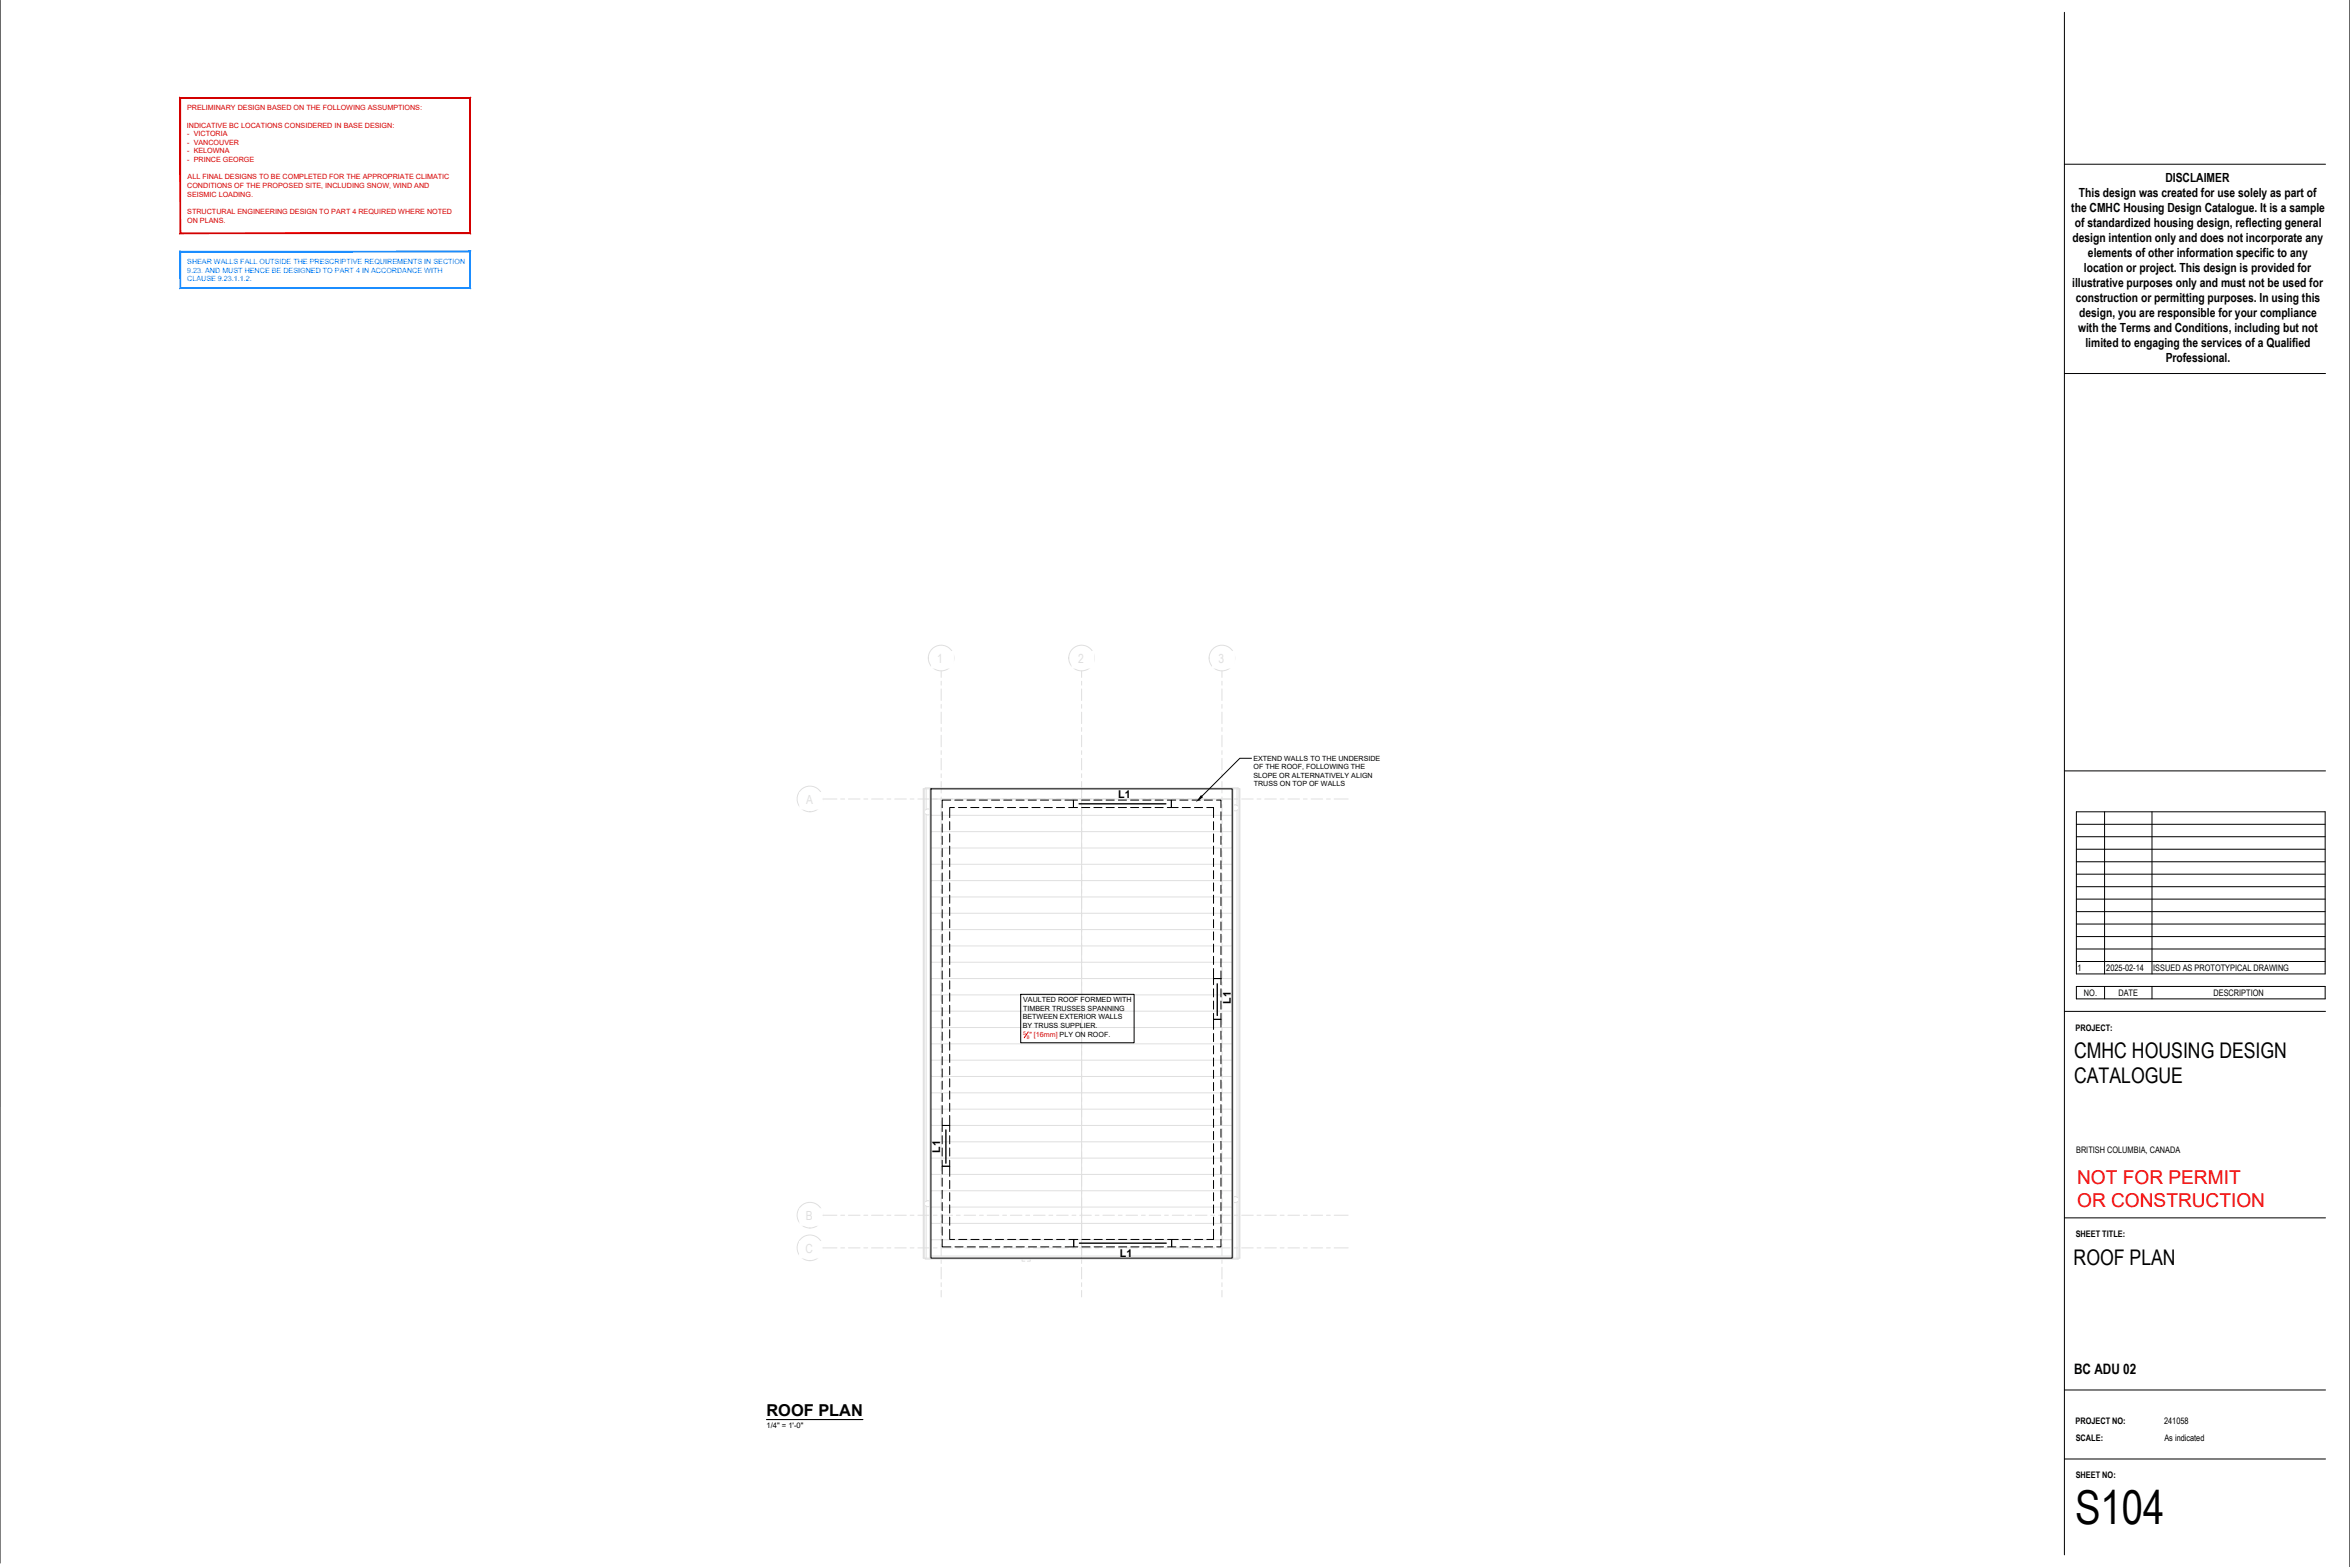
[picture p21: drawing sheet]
<svg xmlns="http://www.w3.org/2000/svg" width="914mm" height="610mm" viewBox="0 0 914 610" stroke-linecap="round" stroke-linejoin="round" font-family="sans-serif">
<defs><g id="words">
<text font-size="18.2" x="807.4" y="592.9">S104</text>
<g font-size="8.4">
<text x="807" y="411.7">CMHC HOUSING DESIGN</text>
<text x="807" y="421.5">CATALOGUE</text>
<text x="806.9" y="492.1">ROOF PLAN</text>
</g>
<g font-size="7.4" fill="#f00">
<text x="808.2" y="460.8">NOT FOR PERMIT</text>
<text x="808.2" y="469.7">OR CONSTRUCTION</text>
</g>
<text font-size="6.4" x="298.2" y="550.9">ROOF PLAN</text>
<text font-size="5.6" x="807" y="534.5">BC ADU 02</text>
<g font-size="4.9">
<text x="842.6" y="70.7">DISCLAIMER</text>
<text x="808.9" y="76.5">This design was created for use solely as part of</text>
<text x="806" y="82.4">the CMHC Housing Design Catalogue. It is a sample</text>
<text x="807.3" y="88.2">of standardized housing design, reflecting general</text>
<text x="806.4" y="94">design intention only and does not incorporate any</text>
<text x="812.4" y="99.9">elements of other information specific to any</text>
<text x="810.9" y="105.7">location or project. This design is provided for</text>
<text x="806.3" y="111.5">illustrative purposes only and must not be used for</text>
<text x="807.7" y="117.4">construction or permitting purposes. In using this</text>
<text x="809" y="123.2">design, you are responsible for your compliance</text>
<text x="808.6" y="129">with the Terms and Conditions, including but not</text>
<text x="811.5" y="134.9">limited to engaging the services of a Qualified</text>
<text x="842.7" y="140.7">Professional.</text>
</g>
<g font-size="4.2">
<text x="435.1" y="310.4">L1</text>
<text x="478.9" y="390.5" transform="rotate(-90 478.9 390.5)">L1</text>
<text x="365.8" y="448.4" transform="rotate(-90 365.8 448.4)">L1</text>
<text x="435.8" y="488.9">L1</text>
</g>
<g font-size="3.5">
<text x="808.4" y="377.8">1</text>
<text x="819.6" y="377.8">2025-02-14</text>
<text x="837.8" y="377.8">ISSUED AS PROTOTYPICAL DRAWING</text>
<text x="810.9" y="387.5">NO.</text>
<text x="824.3" y="387.5">DATE</text>
<text x="861.3" y="387.5">DESCRIPTION</text>
<text x="807.6" y="400.9">PROJECT:</text>
<text x="807.8" y="448.6">BRITISH COLUMBIA, CANADA</text>
<text x="807.7" y="481.3">SHEET TITLE:</text>
<text x="807.6" y="554.1">PROJECT NO:</text>
<text x="842.1" y="554.1">241058</text>
<text x="807.7" y="560.7">SCALE:</text>
<text x="842.2" y="560.7">As indicated</text>
<text x="807.7" y="575">SHEET NO:</text>
</g>
<text font-size="3" x="298.2" y="555.7">1/4&quot; = 1'-0&quot;</text>
<g font-size="2.8" fill="#c00">
<text x="72.8" y="42.9">PRELIMINARY DESIGN BASED ON THE FOLLOWING ASSUMPTIONS:</text>
<text x="72.7" y="49.6">INDICATIVE BC LOCATIONS CONSIDERED IN BASE DESIGN:</text>
<text x="72.9" y="53">- VICTORIA</text>
<text x="72.9" y="56.3">- VANCOUVER</text>
<text x="72.9" y="59.7">- KELOWNA</text>
<text x="72.9" y="63.1">- PRINCE GEORGE</text>
<text x="73" y="69.8">ALL FINAL DESIGNS TO BE COMPLETED FOR THE APPROPRIATE CLIMATIC</text>
<text x="72.8" y="73.1">CONDITIONS OF THE PROPOSED SITE, INCLUDING SNOW, WIND AND</text>
<text x="72.8" y="76.5">SEISMIC LOADING.</text>
<text x="72.8" y="83.2">STRUCTURAL ENGINEERING DESIGN TO PART 4 REQUIRED WHERE NOTED</text>
<text x="72.8" y="86.6">ON PLANS.</text>
<text x="400.5" y="403.6">&quot; [16mm] PLY ON ROOF.</text>
</g>
<g font-size="2.8" fill="#0080ff">
<text x="72.8" y="102.7">SHEAR WALLS FALL OUTSIDE THE PRESCRIPTIVE REQUIREMENTS IN SECTION</text>
<text x="72.8" y="106">9.23. AND MUST HENCE BE DESIGNED TO PART 4 IN ACCORDANCE WITH</text>
<text x="72.8" y="109.4">CLAUSE 9.23.1.1.2.</text>
</g>
<g font-size="2.8">
<text x="487.7" y="295.9">EXTEND WALLS TO THE UNDERSIDE</text>
<text x="487.8" y="299.3">OF THE ROOF, FOLLOWING THE</text>
<text x="487.8" y="302.6">SLOPE OR ALTERNATIVELY ALIGN</text>
<text x="487.8" y="306">TRUSS ON TOP OF WALLS</text>
<text x="398.1" y="389.8">VAULTED ROOF FORMED WITH</text>
<text x="398.1" y="393.1">TIMBER TRUSSES SPANNING</text>
<text x="398" y="396.5">BETWEEN EXTERIOR WALLS</text>
<text x="398" y="399.8">BY TRUSS SUPPLIER.</text>
</g>
<g font-size="1.9" fill="#c00">
<text x="398.1" y="402.6">5</text>
<text x="399.5" y="404">8</text>
</g>
</g></defs>
<!-- layer: A104-2 - ROOF PLAN|A-ROOF-PATT -->
<g fill="none" stroke="#dfdfdf" stroke-width=".39">
<path d="M362.2 317.2h117.3M362.2 310.8h117.3M362.2 336.2h117.3M362.2 329.9h117.3M362.2 323.5h117.3M362.2 355.3h117.3M362.2 348.9h117.3M362.2 342.6h117.3M362.2 374.3h117.3M362.2 368h117.3M362.2 361.6h117.3M362.2 399.7h117.3"/>
<path d="M362.2 393.4h117.3M362.2 387h117.3M362.2 380.7h117.3M362.2 418.8h117.3M362.2 412.4h117.3M362.2 406.1h117.3M362.2 437.8h117.3M362.2 431.5h117.3M362.2 425.1h117.3M362.2 456.9h117.3M362.2 450.5h117.3M362.2 444.2h117.3"/>
<path d="M362.2 475.9h117.3M362.2 469.6h117.3M362.2 463.2h117.3M362.2 488.6h117.3M362.2 482.3h117.3"/>
</g>
<!-- layer: A104-2 - ROOF PLAN|A-ROOF -->
<path d="M362.2 306.9v182.5h117.3v-182.5M420.9 306.9v182.5" fill="none" stroke="#dfdfdf" stroke-width=".39"/>
<!-- layer: A104-2 - ROOF PLAN|A-ROOF-OTLN -->
<g fill="none" stroke="#dfdfdf" stroke-width=".39">
<path d="M359.5 306.9v182.5M359.9 306.9v-.4h121.9v.4M360.4 306.9v8M360.4 316.8v150.5M361.8 306.9v182.5M420.9 306.5v.4M479.8 306.9v182.5M479.9 306.9v182.5M481.3 306.9v6.4M481.3 315.2v150.5M482.1 306.9v182.5M482.2 306.9v182.5"/>
<path d="M360.4 469.2v20.2M481.3 467.6v21.8M362.2 489.4h-3v-182.5h123.3v182.5h-3M420.9 489.4v.4M481.8 489.4v.4h-121.9v-.4"/>
</g>
<!-- layer: A104-2 - ROOF PLAN|P-PIPE -->
<path d="M360.1 316.6l.8 .4 .9-.2M361.8 314.9l-.9-.2-.8 .4M479.9 313.4l.9-.3 .8 .5M481.6 315l-.8 .4-.9-.2M360.1 469l.8 .4 .9-.2M361.8 467.3l-.9-.2-.8 .4M479.9 465.8l.9-.3 .8 .5M481.6 467.4l-.8 .4-.9-.2" fill="none" stroke="#dfdfdf" stroke-width=".39"/>
<!-- layer: A104-2 - ROOF PLAN|M-EQPM-HDLN -->
<path d="M397.7 489.8v.8h1.1M400.9 489.8v.8h-1.1" fill="none" stroke="#dfdfdf" stroke-width=".39"/>
<!-- layer: A104-2 - ROOF PLAN|S-GRID-IDEN -->
<g fill="none" stroke="#dfdfdf" stroke-width=".39">
<circle cx="366.2" cy="256" r="5"/>
<circle cx="420.8" cy="256" r="5"/>
<circle cx="475.5" cy="256" r="5"/>
<circle cx="315.2" cy="310.8" r="5"/>
<circle cx="315.2" cy="472.7" r="5"/>
<circle cx="315.2" cy="485.4" r="5"/>
</g>
<g fill="#fff" stroke="#fff" stroke-width=".39">
<path d="M362.5 253.5v6.4l8.6-6.4zM362.5 259.9l8.6-6.4v6.4z"/>
<path d="M471.8 253.5v6.4l8.5-6.4zM471.8 259.9l8.5-6.4v6.4z"/>
<path d="M311.2 308.3v6.4l9.1-6.4zM311.2 314.7l9.1-6.4v6.4z"/>
<path d="M311.2 470.3v6.4l9.1-6.4zM311.2 476.7l9.1-6.4v6.4z"/>
<path d="M311.1 483v6.4l9.4-6.4zM311.1 489.4l9.4-6.4v6.4z"/>
<path d="M417.1 253.5v6.4l8.6-6.4zM417.1 259.9l8.6-6.4v6.4z"/>
</g>
<!-- layer: A104-2 - ROOF PLAN|S-GRID -->
<g fill="none" stroke="#dfdfdf" stroke-width=".39">
<path d="M366.2 261v2.5M366.2 265v1.5M366.2 268v4.5M366.2 274v1.5M366.2 277v4.5M420.9 261v2.5M420.9 265v1.5M420.9 268v4.5M420.9 274v1.5M420.9 277v4.5M475.5 261v2.5M475.5 265v1.5"/>
<path d="M475.5 268v4.5M475.5 274v1.5M475.5 277v4.5M366.2 283v1.5M366.2 286v4.5M366.2 292v1.5M366.2 295v4.5M420.9 283v1.5M420.9 286v4.5M420.9 292v1.5M420.9 295v4.5M475.5 283v1.5"/>
<path d="M475.5 286v4.5M475.5 292v1.5M475.5 295v4.5M320.2 310.8h5.4M327.1 310.8h1.5M330.1 310.8h4.5M336.1 310.8h1.5M339.1 310.8h4.5M345.1 310.8h1.5M348.2 310.8h4.4M354.2 310.8h1.4M357.2 310.8h4.4"/>
<path d="M363.1 310.8h1.5M366.1 310.8h4.5M366.2 301v1.5M366.2 304v4.5M366.2 310v1.5M366.2 313v4.5M366.2 319v1.5M372.1 310.8h1.5M375.1 310.8h4.5M381.1 310.8h1.5M384.1 310.8h4.6M390.1 310.8h1.6"/>
<path d="M393.1 310.8h4.6M399.1 310.8h1.5M402.1 310.8h4.5M408.1 310.8h1.5M411.1 310.8h4.5M417.1 310.8h1.5M420.1 310.8h4.5M420.9 301v1.5M420.9 304v4.5M420.9 310v1.5M420.9 313v4.5M420.9 319v1.5"/>
<path d="M426.2 310.8h1.4M429.2 310.8h4.4M435.2 310.8h1.4M438.1 310.8h4.5M444.1 310.8h1.5M447.1 310.8h4.5M453.1 310.8h1.5M456.1 310.8h4.5M462.1 310.8h1.6M465.1 310.8h4.6M471.1 310.8h1.6M474.1 310.8h4.5"/>
<path d="M475.5 301v1.5M475.5 304v4.5M475.5 310v1.5M475.5 313v4.5M475.5 319v1.5M480.1 310.8h1.5M483.1 310.8h4.5M489.1 310.8h1.5M492.1 310.8h4.5M498.1 310.8h1.5M501.2 310.8h4.4M507.2 310.8h1.4"/>
<path d="M510.2 310.8h4.4M516.1 310.8h1.5M519.1 310.8h5.5M366.2 322v4.5M366.2 328v1.5M366.2 331v4.5M366.2 337v1.5M420.9 322v4.5M420.9 328v1.5M420.9 331v4.5M420.9 337v1.5M475.5 322v4.5"/>
<path d="M475.5 328v1.5M475.5 331v4.5M475.5 337v1.5M366.2 340v4.5M366.2 346v1.5M366.2 349v4.5M366.2 355v1.5M366.2 358v4.5M420.9 340v4.5M420.9 346v1.5M420.9 349v4.5M420.9 355v1.5"/>
<path d="M420.9 358v4.5M475.5 340v4.5M475.5 346v1.5M475.5 349v4.5M475.5 355v1.5M475.5 358v4.5M366.2 364v1.5M366.2 367v4.5M366.2 373v1.5M366.2 376v4.5M420.9 364v1.5M420.9 367v4.5"/>
<path d="M420.9 373v1.5M420.9 376v4.5M475.5 364v1.5M475.5 367v4.5M475.5 373v1.5M475.5 376v4.5M366.2 382v1.5M366.2 385v4.5M366.2 391v1.5M366.2 394v4.5M420.9 382v1.5M420.9 385v4.5"/>
<path d="M420.9 391v1.5M420.9 394v4.5M475.5 382v1.5M475.5 385v4.5M475.5 391v1.5M475.5 394v4.5M366.2 400v1.5M366.2 403v4.5M366.2 409v1.5M366.2 412v4.5M366.2 418v1.5M420.9 400v1.5"/>
<path d="M420.9 403v4.5M420.9 409v1.5M420.9 412v4.5M420.9 418v1.5M475.5 400v1.5M475.5 403v4.5M475.5 409v1.5M475.5 412v4.5M475.5 418v1.5M366.2 421v4.5M366.2 427v1.5M366.2 430v4.5"/>
<path d="M366.2 436v1.5M366.2 439v4.5M420.9 421v4.5M420.9 427v1.5M420.9 430v4.5M420.9 436v1.5M420.9 439v4.5M475.5 421v4.5M475.5 427v1.5M475.5 430v4.5M475.5 436v1.5M475.5 439v4.5"/>
<path d="M366.2 445v1.5M366.2 448v4.5M366.2 454v1.5M366.2 457v4.5M420.9 445v1.5M420.9 448v4.5M420.9 454v1.5M420.9 457v4.5M475.5 445v1.5M475.5 448v4.5M475.5 454v1.5M475.5 457v4.5"/>
<path d="M320.2 472.8h5.4M327.1 472.8h1.5M330.1 472.8h4.5M336.1 472.8h1.5M339.1 472.8h4.5M345.1 472.8h1.5M348.2 472.8h4.4M354.2 472.8h1.4M357.2 472.8h4.4M363.1 472.8h1.5M366.1 472.8h4.5M366.2 463v1.5"/>
<path d="M366.2 466v4.5M366.2 472v1.5M366.2 475v4.5M372.1 472.8h1.5M375.1 472.8h4.5M381.1 472.8h1.5M384.1 472.8h4.6M390.1 472.8h1.6M393.1 472.8h4.6M399.1 472.8h1.5M402.1 472.8h4.5M408.1 472.8h1.5"/>
<path d="M411.1 472.8h4.5M417.1 472.8h1.5M420.1 472.8h4.5M420.9 463v1.5M420.9 466v4.5M420.9 472v1.5M420.9 475v4.5M426.2 472.8h1.4M429.2 472.8h4.4M435.2 472.8h1.4M438.1 472.8h4.5M444.1 472.8h1.5"/>
<path d="M447.1 472.8h4.5M453.1 472.8h1.5M456.1 472.8h4.5M462.1 472.8h1.6M465.1 472.8h4.6M471.1 472.8h1.6M474.1 472.8h4.5M475.5 463v1.5M475.5 466v4.5M475.5 472v1.5M475.5 475v4.5M480.1 472.8h1.5"/>
<path d="M483.1 472.8h4.5M489.1 472.8h1.5M492.1 472.8h4.5M498.1 472.8h1.5M501.2 472.8h4.4M507.2 472.8h1.4M510.2 472.8h4.4M516.1 472.8h1.5M519.1 472.8h5.5M320.2 485.5h5.4M327.1 485.5h1.5M330.1 485.5h4.5"/>
<path d="M336.1 485.5h1.5M339.1 485.5h4.5M345.1 485.5h1.5M348.2 485.5h4.4M354.2 485.5h1.4M357.2 485.5h4.4M363.1 485.5h1.5M366.1 485.5h4.5M366.2 481v1.5M366.2 484v4.5M366.2 490v1.5M366.2 493v4.5"/>
<path d="M366.2 499v1.5M372.1 485.5h1.5M375.1 485.5h4.5M381.1 485.5h1.5M384.1 485.5h4.6M390.1 485.5h1.6M393.1 485.5h4.6M399.1 485.5h1.5M402.1 485.5h4.5M408.1 485.5h1.5M411.1 485.5h4.5M417.1 485.5h1.5"/>
<path d="M420.1 485.5h4.5M420.9 481v1.5M420.9 484v4.5M420.9 490v1.5M420.9 493v4.5M420.9 499v1.5M426.2 485.5h1.4M429.2 485.5h4.4M435.2 485.5h1.4M438.1 485.5h4.5M444.1 485.5h1.5M447.1 485.5h4.5"/>
<path d="M453.1 485.5h1.5M456.1 485.5h4.5M462.1 485.5h1.6M465.1 485.5h4.6M471.1 485.5h1.6M474.1 485.5h4.5M475.5 481v1.5M475.5 484v4.5M475.5 490v1.5M475.5 493v4.5M475.5 499v1.5M480.1 485.5h1.5"/>
<path d="M483.1 485.5h4.5M489.1 485.5h1.5M492.1 485.5h4.5M498.1 485.5h1.5M501.2 485.5h4.4M507.2 485.5h1.4M510.2 485.5h4.4M516.1 485.5h1.5M519.1 485.5h5.5M366.2 502v2.5M420.9 502v2.5M475.5 502v2.5"/>
</g>
<!-- layer: EQ-Symb -->
<path d="M298.2 552.2h37.6" fill="none" stroke="#000" stroke-width=".42"/>
<!-- layer: 24161 S102_Second Floor Plan|EQ-Windows -->
<g fill="none" stroke="#000" stroke-width=".39">
<path d="M419.3 311.3h-1.6v2.8h1.6M420.9 311.3h3.1M420.9 314.1h3.1M425.6 311.3h3.2M425.6 314.1h3.2M430.4 311.3h3.2M430.4 314.1h3.2M435.2 311.3h3.1M435.2 314.1h3.1M439.9 311.3h3.2M439.9 314.1h3.2M444.7 311.3h3.2"/>
<path d="M444.7 314.1h3.2M449.4 311.3h3.2M449.4 314.1h3.2M454.2 311.3h1.6v2.8h-1.6M472.2 394.2v2.4h2.9v-2.4M472.2 383.1v-2.4h2.9v2.4M472.2 384.7v3.1M472.2 389.4v3.2M475.1 384.7v3.1M475.1 389.4v3.2M366.6 451.3v2.4h2.9v-2.4M366.6 441.8v3.2"/>
<path d="M366.6 446.6v3.2M366.6 440.2v-2.4h2.9v2.4M369.5 441.8v3.2M369.5 446.6v3.2M419.4 482.2h-1.6v2.9h1.6M421 482.2h3.1M421 485.1h3.1M425.7 482.2h3.2M425.7 485.1h3.2M430.5 482.2h3.2M430.5 485.1h3.2M435.3 482.2h3.1"/>
<path d="M435.3 485.1h3.1M440 482.2h3.2M440 485.1h3.2M444.8 482.2h3.2M444.8 485.1h3.2M449.5 482.2h3.2M449.5 485.1h3.2M454.3 482.2h1.6v2.9h-1.6"/>
</g>
<!-- layer: 24161 S102_Second Floor Plan|EQ-Wood -->
<g fill="none" stroke="#000" stroke-width=".39">
<path d="M366.6 315.8v3.2M369.5 319.7v3.1M369.9 311.3h-3.3v2.9M371.4 314.1h-1.9v4M371.5 311.3h3.2M373 314.1h3.1M376.3 311.3h3.1M377.7 314.1h3.2M381 311.3h3.2M382.5 314.1h3.2M385.8 311.3h3.2M387.2 314.1h3.2"/>
<path d="M390.6 311.3h3.1M392 314.1h3.2M395.3 311.3h3.2M396.8 314.1h3.1M400.1 311.3h3.2M401.5 314.1h3.2M404.8 311.3h3.2M406.3 314.1h3.2M409.6 311.3h3.2M411.1 314.1h3.1M414.4 311.3h3.3v2.8h-1.9M457.5 311.3h-1.7v2.8h2.6"/>
<path d="M459.1 311.3h3.1M460 314.1h3.2M463.8 311.3h3.2M464.8 314.1h3.2M468.6 311.3h3.2M469.5 314.1h2.7v4M472.2 319.7v3.1M473.4 311.3h1.7v2.9M475.1 315.8v3.2M366.6 320.6v3.1M366.6 325.3v3.2M366.6 330.1v3.2"/>
<path d="M366.6 334.9v3.1M366.6 339.6v3.2M369.5 324.4v3.2M369.5 329.2v3.2M369.5 333.9v3.2M369.5 338.7v3.2M472.2 324.4v3.2M472.2 329.2v3.2M472.2 333.9v3.2M472.2 338.7v3.2M475.1 320.6v3.1M475.1 325.3v3.2"/>
<path d="M475.1 330.1v3.2M475.1 334.9v3.1M475.1 339.6v3.2M366.6 344.4v3.2M366.6 349.1v3.2M366.6 353.9v3.2M366.6 358.7v3.1M369.5 343.5v3.1M369.5 348.2v3.2M369.5 353v3.2M369.5 357.8v3.1M472.2 343.5v3.1"/>
<path d="M472.2 348.2v3.2M472.2 353v3.2M472.2 357.8v3.1M475.1 344.4v3.2M475.1 349.1v3.2M475.1 353.9v3.2M475.1 358.7v3.1M366.6 363.4v3.2M366.6 368.2v3.2M366.6 373v3.1M366.6 377.7v3.2M369.5 362.5v3.2"/>
<path d="M369.5 367.3v3.2M369.5 372v3.2M369.5 376.8v3.2M472.2 376.8v3.9h2.9v-3M472.2 362.5v3.2M472.2 367.3v3.2M472.2 372v3.2M475.1 363.4v3.2M475.1 368.2v3.2M475.1 373v3.1M366.6 382.5v3.2M366.6 387.2v3.2"/>
<path d="M366.6 392v3.2M366.6 396.8v3.1M369.5 381.6v3.1M369.5 386.3v3.2M369.5 391.1v3.2M369.5 395.9v3.1M475.1 399.6v-3h-2.9v3.9M366.6 401.5v3.2M366.6 406.3v3.2M366.6 411.1v3.1M366.6 415.8v3.2M369.5 400.6v3.2"/>
<path d="M369.5 405.4v3.2M369.5 410.1v3.2M369.5 414.9v3.2M369.5 419.7v3.1M472.2 402.1v3.1M472.2 406.8v3.2M472.2 411.6v3.2M472.2 416.3v3.2M475.1 401.1v3.2M475.1 405.9v3.2M475.1 410.7v3.1M475.1 415.4v3.2"/>
<path d="M366.6 420.6v3.2M366.6 425.3v3.2M366.6 430.1v3.2M369.5 434v3.8h-2.9v-2.9M369.5 424.4v3.2M369.5 429.2v3.2M472.2 421.1v3.2M472.2 425.9v3.1M472.2 430.6v3.2M472.2 435.4v3.2M475.1 420.2v3.2M475.1 425v3.1"/>
<path d="M475.1 429.7v3.2M475.1 434.5v3.2M475.1 439.2v3.2M366.6 456.7v-3h2.9v3.9M366.6 458.3v3.2M369.5 459.2v3.2M472.2 440.2v3.1M472.2 444.9v3.2M472.2 449.7v3.2M472.2 454.4v3.2M472.2 459.2v3.2M475.1 444v3.2"/>
<path d="M475.1 448.8v3.1M475.1 453.5v3.2M475.1 458.3v3.2M366.6 463.1v3.1M366.6 467.8v3.2M366.6 472.6v3.2M366.6 477.3v3.2M369.5 478.3v3.9h1.9M369.5 464v3.1M369.5 468.7v3.2M369.5 473.5v3.2M472.2 478.3v3.9h-2.6"/>
<path d="M472.2 464v3.1M472.2 468.7v3.2M472.2 473.5v3.2M475.1 463.1v3.1M475.1 467.8v3.2M475.1 472.6v3.2M475.1 477.3v3.2M366.6 482.1v3h3.4M371.6 485.1h3.2M373 482.2h3.2M376.3 485.1h3.2M377.8 482.2h3.2"/>
<path d="M381.1 485.1h3.2M382.6 482.2h3.1M385.9 485.1h3.1M387.3 482.2h3.2M390.6 485.1h3.2M392.1 482.2h3.2M395.4 485.1h3.2M396.8 482.2h3.2M400.2 485.1h3.1M401.6 482.2h3.2M404.9 485.1h3.2M406.4 482.2h3.1"/>
<path d="M409.7 485.1h3.2M411.1 482.2h3.2M415.9 482.2h1.9v2.9h-3.4M458.5 482.2h-2.6v2.9h1.7M459.1 485.1h3.2M460.1 482.2h3.1M463.9 485.1h3.2M464.8 482.2h3.2M468.7 485.1h3.1M475.1 482.1v3h-1.7"/>
</g>
<!-- layer: EQ-Roof -->
<path d="M362.2 306.9h117.3v182.5h-117.3z" fill="none" stroke="#000" stroke-width=".39"/>
<!-- layer: EQ-Beam -->
<path d="M419.9 312.7h33.7M473.6 382.7v12.3M368.1 439.6v12.9M420 483.6h33.8" fill="none" stroke="#000" stroke-width=".53"/>
<!-- layer: EQ-Text -->
<path d="M487 295h-4.6l-14.8 14.8M397.2 386.8h44.1v18.9h-44.1z" fill="none" stroke="#000" stroke-width=".39"/>
<path d="M400.1 401.4l-1.6 2.3" fill="none" stroke="#c00" stroke-width=".39"/>
<path d="M467.4 309.6l.4 .5-1.6 1.2z" fill="#000" stroke="#000" stroke-width=".39"/>
<!-- layer: 24161 X-Schedules|EQ-Cloud FOR ENG -->
<path d="M70 38l.3 .2 112.8-.2zM70.3 38.2l112.8-.2-.3 .2zM182.8 38.2l.3 52.7v-52.9zM182.8 38.2l.3 52.7-.3-.3zM70 90.9h113.1l-.3-.3zM70 90.9l.3-.3h112.5zM70 38v52.9l.3-.3zM70 38l.3 .2v52.4z" fill="#c00" stroke="#c00" stroke-width=".39"/>
<!-- layer: 24161 X-Schedules|EQ-Text CMHC -->
<path d="M70 97.8l.3 .2 112.8-.2zM70.3 98l112.8-.2-.3 .2zM183.1 97.8l-.3 .2 .3 14.2zM182.8 98l.3 14.2-.3-.2zM70 112.2h113.1l-.3-.2zM70.3 112h112.5l-112.8 .2zM70 97.8v14.4l.3-.2zM70 97.8l.3 .2v14z" fill="#0080ff" stroke="#0080ff" stroke-width=".39"/>
<!-- layer: 24161 X-Titleblock 24x36|G-ANNO-TTLB-THIN -->
<path d="M0 .1v608M914.4 0v609.6M803.3 63.9h101.6M803.3 145.3h101.6M803.3 299.9h101.6M803.3 393.5h101.6M803.3 473.8h101.6M803.3 540.7h101.6M803.3 567.6h101.6" fill="none" stroke="#000" stroke-width=".39"/>
<!-- layer: 24161 X-Titleblock 24x36|G-ANNO-TTLB-MEDM -->
<path d="M803.3 4.8v600.1" fill="none" stroke="#000" stroke-width=".39"/>
<!-- layer: 24161 X-Titleblock 24x36|A-DETL-THIN -->
<g fill="none" stroke="#000" stroke-width=".39">
<path d="M807.9 315.8h96.8v63.1h-96.8zM818.9 315.8v63.1M837.4 315.8v63.1M807.9 320.7h96.8M807.9 325.5h96.8M807.9 330.4h96.8M807.9 335.2h96.8M807.9 340.1h96.8M807.9 344.9h96.8M807.9 349.8h96.8M807.9 354.6h96.8M807.9 359.5h96.8"/>
<path d="M807.9 364.3h96.8M807.9 369.2h96.8M807.9 374.1h96.8M807.9 383.8h96.8v4.8h-96.8zM818.9 383.8v4.8M837.4 383.8v4.8"/>
</g>
<use href="#words"/>
</svg>
